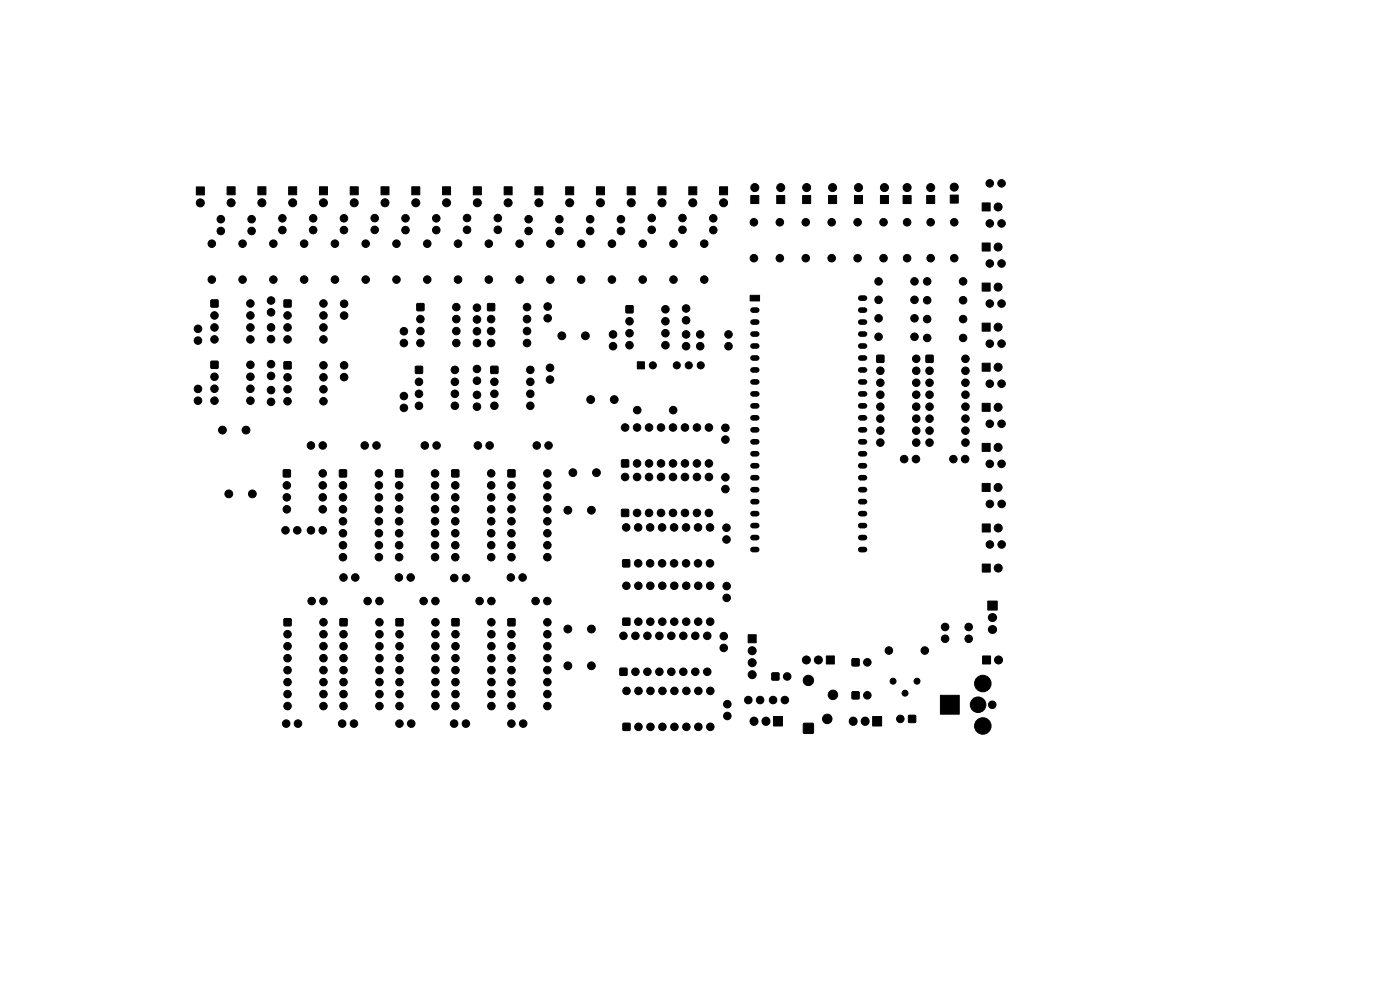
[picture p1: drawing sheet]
<svg xmlns="http://www.w3.org/2000/svg" width="297mm" height="210mm" viewBox="0 0 297 210" stroke-linecap="round" stroke-linejoin="round" font-family="sans-serif">
<g fill="#000" stroke="#000" stroke-width=".21">
<path d="M41.7 39.7h1.7v1.7h-1.7zM48.2 39.6h1.7v1.7h-1.7zM54.7 39.6h1.7v1.7h-1.7zM61.2 39.6h1.7v1.7h-1.7zM67.8 39.6h1.7v1.7h-1.7zM74.3 39.6h1.7v1.7h-1.7zM80.8 39.6h1.7v1.7h-1.7zM87.4 39.6h1.7v1.7h-1.7zM93.9 39.6h1.7v1.7h-1.7zM100.4 39.6h1.7v1.7h-1.7zM106.9 39.6h1.7v1.7h-1.7zM113.5 39.6h1.7v1.7h-1.7z"/>
<path d="M120 39.6h1.7v1.7h-1.7zM126.5 39.6h1.7v1.7h-1.7zM133.1 39.6h1.7v1.7h-1.7zM139.6 39.6h1.7v1.7h-1.7zM146.1 39.6h1.7v1.7h-1.7zM152.6 39.6h1.7v1.7h-1.7zM159.3 41.5h1.7v1.7h-1.7zM164.8 41.5h1.7v1.7h-1.7zM170.3 41.5h1.7v1.7h-1.7zM175.8 41.5h1.7v1.7h-1.7zM181.3 41.5h1.7v1.7h-1.7zM186.8 41.5h1.7v1.7h-1.7z"/>
<path d="M191.6 41.5h1.7v1.7h-1.7zM196.6 41.5h1.7v1.7h-1.7zM201.6 41.4h1.7v1.7h-1.7zM208.4 51.6h1.7v1.7h-1.7zM208.4 43.1h1.7v1.7h-1.7zM44.8 63.7h1.4v1.4h-1.4zM44.8 76.7h1.4v1.4h-1.4zM60.3 63.7h1.4v1.4h-1.4zM60.3 76.8h1.4v1.4h-1.4zM88.2 77.7h1.4v1.5h-1.4zM88.5 64.4h1.4v1.5h-1.4zM103.5 64.4h1.4v1.5h-1.4z"/>
<path d="M104.2 77.7h1.4v1.5h-1.4zM132.8 64.9h1.5v1.4h-1.5zM135.2 76.8h1.5v1.5h-1.5zM159.1 62.6h2v1.2h-2zM186 75.4h1.5v1.4h-1.5zM196.5 75.4h1.4v1.4h-1.4zM208.4 77.1h1.7v1.7h-1.7zM208.4 60.1h1.7v1.7h-1.7zM208.4 68.6h1.7v1.7h-1.7zM60.1 99.7h1.5v1.4h-1.5zM72 99.7h1.5v1.4h-1.5zM83.9 99.7h1.5v1.4h-1.5z"/>
<path d="M95.9 99.7h1.4v1.4h-1.4zM107.8 99.7h1.4v1.4h-1.4zM131.9 97.6h1.4v1.4h-1.4zM208.4 85.6h1.7v1.7h-1.7zM208.4 94.1h1.7v1.7h-1.7zM131.9 108.1h1.4v1.4h-1.4zM208.4 102.6h1.7v1.7h-1.7zM208.4 111.2h1.7v1.7h-1.7zM60.3 131.3h1.4v1.4h-1.4zM72.1 131.3h1.5v1.4h-1.5zM84 131.3h1.5v1.4h-1.5zM95.9 131.3h1.5v1.4h-1.5z"/>
<path d="M107.8 131.3h1.4v1.4h-1.4zM132.1 118.8h1.5v1.4h-1.5zM132.2 131.2h1.4v1.4h-1.4zM158.7 134.7h1.7v1.7h-1.7zM175.3 139.2h1.7v1.7h-1.7zM180.8 139.8h1.4v1.4h-1.4zM209.5 127.5h2v1.9h-2zM208.4 119.7h1.7v1.7h-1.7zM131.5 141.8h1.5v1.4h-1.5zM132.2 153.5h1.4v1.4h-1.4zM163.8 142.8h1.4v1.4h-1.4zM164.1 152h1.9v2h-1.9z"/>
<path d="M170.5 153.5h2v2h-2zM180.8 146.8h1.4v1.4h-1.4zM185.1 152h1.9v2h-1.9zM192.8 151.8h1.4v1.4h-1.4zM199.5 147.5h4v4h-4zM208.4 139.2h1.7v1.7h-1.7z"/>
<circle cx="160.1" cy="39.8" r=".85"/>
<circle cx="165.6" cy="39.8" r=".85"/>
<circle cx="171.1" cy="39.8" r=".85"/>
<circle cx="176.6" cy="39.8" r=".85"/>
<circle cx="182.1" cy="39.8" r=".85"/>
<circle cx="187.6" cy="39.8" r=".85"/>
<circle cx="192.4" cy="39.8" r=".85"/>
<circle cx="197.4" cy="39.8" r=".85"/>
<circle cx="202.4" cy="39.7" r=".85"/>
<circle cx="210" cy="38.9" r=".8"/>
<circle cx="212.5" cy="38.9" r=".8"/>
<circle cx="42.5" cy="43" r=".85"/>
<circle cx="44.9" cy="51.7" r=".8"/>
<circle cx="44.9" cy="59.3" r=".8"/>
<circle cx="46.8" cy="49" r=".8"/>
<circle cx="46.8" cy="46.5" r=".8"/>
<circle cx="49" cy="43" r=".85"/>
<circle cx="51.5" cy="59.3" r=".8"/>
<circle cx="51.5" cy="51.7" r=".8"/>
<circle cx="53.4" cy="49" r=".8"/>
<circle cx="53.4" cy="46.5" r=".8"/>
<circle cx="55.6" cy="43" r=".85"/>
<circle cx="58" cy="51.7" r=".8"/>
<circle cx="58" cy="59.3" r=".8"/>
<circle cx="59.9" cy="48.8" r=".8"/>
<circle cx="59.9" cy="46.3" r=".8"/>
<circle cx="62.1" cy="43" r=".85"/>
<circle cx="64.5" cy="59.3" r=".8"/>
<circle cx="64.5" cy="51.7" r=".8"/>
<circle cx="66.4" cy="48.8" r=".8"/>
<circle cx="66.4" cy="46.3" r=".8"/>
<circle cx="68.6" cy="43" r=".85"/>
<circle cx="71.1" cy="59.3" r=".8"/>
<circle cx="71.1" cy="51.7" r=".8"/>
<circle cx="73" cy="48.8" r=".8"/>
<circle cx="73" cy="46.3" r=".8"/>
<circle cx="75.1" cy="43" r=".85"/>
<circle cx="77.6" cy="59.3" r=".8"/>
<circle cx="77.6" cy="51.7" r=".8"/>
<circle cx="79.5" cy="46.3" r=".8"/>
<circle cx="79.5" cy="48.8" r=".8"/>
<circle cx="81.7" cy="43" r=".85"/>
<circle cx="84.1" cy="59.3" r=".8"/>
<circle cx="84.1" cy="51.7" r=".8"/>
<circle cx="86" cy="48.8" r=".8"/>
<circle cx="86" cy="46.3" r=".8"/>
<circle cx="88.2" cy="43" r=".85"/>
<circle cx="90.6" cy="51.7" r=".8"/>
<circle cx="90.6" cy="59.3" r=".8"/>
<circle cx="92.6" cy="48.8" r=".8"/>
<circle cx="92.6" cy="46.3" r=".8"/>
<circle cx="94.7" cy="43" r=".85"/>
<circle cx="97.2" cy="51.7" r=".8"/>
<circle cx="97.2" cy="59.3" r=".8"/>
<circle cx="99.1" cy="48.7" r=".8"/>
<circle cx="99.1" cy="46.2" r=".8"/>
<circle cx="101.3" cy="43" r=".85"/>
<circle cx="103.7" cy="51.7" r=".8"/>
<circle cx="103.7" cy="59.3" r=".8"/>
<circle cx="105.6" cy="48.7" r=".8"/>
<circle cx="105.6" cy="46.2" r=".8"/>
<circle cx="107.8" cy="43" r=".85"/>
<circle cx="110.2" cy="51.7" r=".8"/>
<circle cx="110.2" cy="59.3" r=".8"/>
<circle cx="112.1" cy="49" r=".8"/>
<circle cx="112.1" cy="46.5" r=".8"/>
<circle cx="114.3" cy="43" r=".85"/>
<circle cx="116.8" cy="51.7" r=".8"/>
<circle cx="116.8" cy="59.3" r=".8"/>
<circle cx="118.7" cy="49" r=".8"/>
<circle cx="118.7" cy="46.5" r=".8"/>
<circle cx="120.9" cy="43" r=".85"/>
<circle cx="123.3" cy="59.3" r=".8"/>
<circle cx="123.3" cy="51.7" r=".8"/>
<circle cx="125.2" cy="49" r=".8"/>
<circle cx="125.2" cy="46.5" r=".8"/>
<circle cx="127.4" cy="43" r=".85"/>
<circle cx="129.8" cy="51.7" r=".8"/>
<circle cx="129.8" cy="59.3" r=".8"/>
<circle cx="131.7" cy="49" r=".8"/>
<circle cx="131.7" cy="46.5" r=".8"/>
<circle cx="133.9" cy="43" r=".85"/>
<circle cx="136.3" cy="59.3" r=".8"/>
<circle cx="136.3" cy="51.7" r=".8"/>
<circle cx="138.3" cy="48.7" r=".8"/>
<circle cx="138.3" cy="46.2" r=".8"/>
<circle cx="140.4" cy="43" r=".85"/>
<circle cx="142.9" cy="59.3" r=".8"/>
<circle cx="142.9" cy="51.7" r=".8"/>
<circle cx="144.8" cy="48.7" r=".8"/>
<circle cx="144.8" cy="46.2" r=".8"/>
<circle cx="147" cy="43" r=".85"/>
<circle cx="149.4" cy="59.3" r=".8"/>
<circle cx="149.4" cy="51.7" r=".8"/>
<circle cx="151.3" cy="48.8" r=".8"/>
<circle cx="151.3" cy="46.3" r=".8"/>
<circle cx="153.5" cy="43" r=".85"/>
<circle cx="159.9" cy="47.1" r=".8"/>
<circle cx="159.9" cy="54.8" r=".8"/>
<circle cx="165.4" cy="54.8" r=".8"/>
<circle cx="165.4" cy="47.1" r=".8"/>
<circle cx="170.9" cy="47.1" r=".8"/>
<circle cx="170.9" cy="54.8" r=".8"/>
<circle cx="176.4" cy="54.8" r=".8"/>
<circle cx="176.4" cy="47.1" r=".8"/>
<circle cx="181.9" cy="54.8" r=".8"/>
<circle cx="181.9" cy="47.1" r=".8"/>
<circle cx="186.4" cy="59.7" r=".8"/>
<circle cx="187.4" cy="54.8" r=".8"/>
<circle cx="187.4" cy="47.1" r=".8"/>
<circle cx="192.4" cy="54.8" r=".8"/>
<circle cx="192.4" cy="47.1" r=".8"/>
<circle cx="194" cy="59.7" r=".8"/>
<circle cx="196.7" cy="59.7" r=".8"/>
<circle cx="197.4" cy="47.1" r=".8"/>
<circle cx="197.4" cy="54.8" r=".8"/>
<circle cx="202.4" cy="54.8" r=".8"/>
<circle cx="202.4" cy="47.1" r=".8"/>
<circle cx="204.3" cy="59.7" r=".8"/>
<circle cx="210" cy="47.4" r=".8"/>
<circle cx="210" cy="55.9" r=".8"/>
<circle cx="211.7" cy="52.4" r=".85"/>
<circle cx="211.7" cy="43.9" r=".85"/>
<circle cx="212.5" cy="47.4" r=".8"/>
<circle cx="212.5" cy="55.9" r=".8"/>
<circle cx="42" cy="69.7" r=".8"/>
<circle cx="42" cy="72.2" r=".8"/>
<circle cx="45.5" cy="69.5" r=".8"/>
<circle cx="45.5" cy="72" r=".8"/>
<circle cx="45.5" cy="66.9" r=".8"/>
<circle cx="45.5" cy="79.9" r=".8"/>
<circle cx="53.1" cy="64.4" r=".8"/>
<circle cx="53.1" cy="72" r=".8"/>
<circle cx="53.1" cy="69.5" r=".8"/>
<circle cx="53.1" cy="66.9" r=".8"/>
<circle cx="53.1" cy="77.4" r=".8"/>
<circle cx="53.1" cy="79.9" r=".8"/>
<circle cx="57.5" cy="63.7" r=".8"/>
<circle cx="57.5" cy="79.7" r=".8"/>
<circle cx="57.5" cy="71.9" r=".8"/>
<circle cx="57.5" cy="69.4" r=".8"/>
<circle cx="57.5" cy="77.2" r=".8"/>
<circle cx="57.5" cy="66.2" r=".8"/>
<circle cx="61" cy="69.5" r=".8"/>
<circle cx="61" cy="66.9" r=".8"/>
<circle cx="61" cy="72" r=".8"/>
<circle cx="68.6" cy="72" r=".8"/>
<circle cx="68.6" cy="66.9" r=".8"/>
<circle cx="68.6" cy="64.4" r=".8"/>
<circle cx="68.6" cy="69.5" r=".8"/>
<circle cx="68.6" cy="77.5" r=".8"/>
<circle cx="73" cy="66.9" r=".8"/>
<circle cx="73" cy="77.5" r=".8"/>
<circle cx="73" cy="64.4" r=".8"/>
<circle cx="73" cy="80" r=".8"/>
<circle cx="85.7" cy="70.3" r=".8"/>
<circle cx="85.7" cy="72.8" r=".8"/>
<circle cx="89.2" cy="70.2" r=".8"/>
<circle cx="89.2" cy="67.7" r=".8"/>
<circle cx="89.2" cy="72.8" r=".8"/>
<circle cx="96.5" cy="78.5" r=".8"/>
<circle cx="96.8" cy="65.1" r=".8"/>
<circle cx="96.8" cy="72.8" r=".8"/>
<circle cx="96.8" cy="67.7" r=".8"/>
<circle cx="96.8" cy="70.2" r=".8"/>
<circle cx="101.2" cy="65.3" r=".8"/>
<circle cx="101.2" cy="70.3" r=".8"/>
<circle cx="101.2" cy="78.3" r=".8"/>
<circle cx="101.2" cy="72.8" r=".8"/>
<circle cx="101.2" cy="67.8" r=".8"/>
<circle cx="104.2" cy="70.2" r=".8"/>
<circle cx="104.2" cy="67.7" r=".8"/>
<circle cx="104.2" cy="72.8" r=".8"/>
<circle cx="111.8" cy="72.8" r=".8"/>
<circle cx="111.8" cy="65.1" r=".8"/>
<circle cx="111.8" cy="70.2" r=".8"/>
<circle cx="111.8" cy="67.7" r=".8"/>
<circle cx="112.5" cy="78.5" r=".8"/>
<circle cx="116.2" cy="65" r=".8"/>
<circle cx="116.2" cy="67.5" r=".8"/>
<circle cx="116.7" cy="78" r=".8"/>
<circle cx="119.2" cy="71.2" r=".83"/>
<circle cx="124.2" cy="71.2" r=".83"/>
<circle cx="130" cy="70.9" r=".8"/>
<circle cx="130" cy="73.4" r=".8"/>
<circle cx="133.5" cy="73.2" r=".8"/>
<circle cx="133.5" cy="68.1" r=".8"/>
<circle cx="133.5" cy="70.7" r=".8"/>
<circle cx="138.5" cy="77.5" r=".75"/>
<circle cx="141.2" cy="68.1" r=".8"/>
<circle cx="141.2" cy="65.6" r=".8"/>
<circle cx="141.2" cy="70.7" r=".8"/>
<circle cx="141.2" cy="73.2" r=".8"/>
<circle cx="143.6" cy="77.5" r=".75"/>
<circle cx="145.5" cy="67.9" r=".8"/>
<circle cx="145.5" cy="70.9" r=".8"/>
<circle cx="145.5" cy="65.4" r=".8"/>
<circle cx="145.5" cy="73.4" r=".8"/>
<circle cx="146.1" cy="77.5" r=".75"/>
<circle cx="148.5" cy="70.9" r=".8"/>
<circle cx="148.5" cy="73.4" r=".8"/>
<circle cx="148.7" cy="77.5" r=".75"/>
<circle cx="154.5" cy="70.9" r=".8"/>
<circle cx="154.5" cy="73.4" r=".8"/>
<circle cx="186.4" cy="71.4" r=".8"/>
<circle cx="186.4" cy="67.5" r=".8"/>
<circle cx="186.4" cy="63.6" r=".8"/>
<circle cx="186.8" cy="78.6" r=".8"/>
<circle cx="194" cy="71.4" r=".8"/>
<circle cx="194" cy="67.5" r=".8"/>
<circle cx="194" cy="63.6" r=".8"/>
<circle cx="194.4" cy="78.6" r=".8"/>
<circle cx="194.4" cy="76.1" r=".8"/>
<circle cx="196.7" cy="67.7" r=".8"/>
<circle cx="196.7" cy="71.7" r=".8"/>
<circle cx="196.7" cy="63.7" r=".8"/>
<circle cx="197.2" cy="78.6" r=".8"/>
<circle cx="204.3" cy="67.7" r=".8"/>
<circle cx="204.3" cy="71.7" r=".8"/>
<circle cx="204.3" cy="63.7" r=".8"/>
<circle cx="204.8" cy="78.6" r=".8"/>
<circle cx="204.8" cy="76.1" r=".8"/>
<circle cx="210" cy="64.4" r=".8"/>
<circle cx="210" cy="72.9" r=".8"/>
<circle cx="211.7" cy="69.4" r=".85"/>
<circle cx="211.7" cy="77.9" r=".85"/>
<circle cx="211.7" cy="60.9" r=".85"/>
<circle cx="212.5" cy="64.4" r=".8"/>
<circle cx="212.5" cy="72.9" r=".8"/>
<circle cx="42" cy="82.5" r=".8"/>
<circle cx="42" cy="85" r=".8"/>
<circle cx="45.5" cy="85" r=".8"/>
<circle cx="45.5" cy="82.5" r=".8"/>
<circle cx="47.2" cy="91.2" r=".83"/>
<circle cx="52.2" cy="91.2" r=".83"/>
<circle cx="53.1" cy="82.5" r=".8"/>
<circle cx="53.1" cy="85" r=".8"/>
<circle cx="57.5" cy="82.7" r=".8"/>
<circle cx="57.5" cy="85.2" r=".8"/>
<circle cx="61" cy="85.1" r=".8"/>
<circle cx="61" cy="82.6" r=".8"/>
<circle cx="61" cy="80" r=".8"/>
<circle cx="66" cy="94.5" r=".8"/>
<circle cx="68.5" cy="94.5" r=".8"/>
<circle cx="68.6" cy="85.1" r=".8"/>
<circle cx="68.6" cy="82.6" r=".8"/>
<circle cx="68.6" cy="80" r=".8"/>
<circle cx="77.4" cy="94.5" r=".8"/>
<circle cx="79.9" cy="94.5" r=".8"/>
<circle cx="85.7" cy="84" r=".8"/>
<circle cx="85.7" cy="86.5" r=".8"/>
<circle cx="88.9" cy="81" r=".8"/>
<circle cx="88.9" cy="86.1" r=".8"/>
<circle cx="88.9" cy="83.5" r=".8"/>
<circle cx="90.1" cy="94.5" r=".8"/>
<circle cx="92.6" cy="94.5" r=".8"/>
<circle cx="96.5" cy="83.5" r=".8"/>
<circle cx="96.5" cy="81" r=".8"/>
<circle cx="96.5" cy="86.1" r=".8"/>
<circle cx="101.2" cy="80.8" r=".8"/>
<circle cx="101.2" cy="83.8" r=".8"/>
<circle cx="101.2" cy="86.3" r=".8"/>
<circle cx="101.4" cy="94.5" r=".8"/>
<circle cx="103.9" cy="94.5" r=".8"/>
<circle cx="104.9" cy="83.5" r=".8"/>
<circle cx="104.9" cy="81" r=".8"/>
<circle cx="104.9" cy="86.1" r=".8"/>
<circle cx="112.5" cy="86.1" r=".8"/>
<circle cx="112.5" cy="83.5" r=".8"/>
<circle cx="112.5" cy="81" r=".8"/>
<circle cx="113.9" cy="94.5" r=".8"/>
<circle cx="116.4" cy="94.5" r=".8"/>
<circle cx="116.7" cy="80.5" r=".8"/>
<circle cx="125.3" cy="84.8" r=".83"/>
<circle cx="130.3" cy="84.8" r=".83"/>
<circle cx="132.6" cy="90.7" r=".8"/>
<circle cx="135.1" cy="98.3" r=".8"/>
<circle cx="135.1" cy="90.7" r=".8"/>
<circle cx="135.2" cy="87" r=".8"/>
<circle cx="137.7" cy="98.3" r=".8"/>
<circle cx="137.7" cy="90.7" r=".8"/>
<circle cx="140.2" cy="98.3" r=".8"/>
<circle cx="140.2" cy="90.7" r=".8"/>
<circle cx="142.8" cy="90.7" r=".8"/>
<circle cx="142.8" cy="98.3" r=".8"/>
<circle cx="142.8" cy="87" r=".8"/>
<circle cx="145.3" cy="98.3" r=".8"/>
<circle cx="145.3" cy="90.7" r=".8"/>
<circle cx="147.8" cy="98.3" r=".8"/>
<circle cx="147.8" cy="90.7" r=".8"/>
<circle cx="150.4" cy="98.3" r=".8"/>
<circle cx="150.4" cy="90.7" r=".8"/>
<circle cx="153.9" cy="90.7" r=".8"/>
<circle cx="153.9" cy="93.2" r=".8"/>
<circle cx="186.8" cy="86.3" r=".8"/>
<circle cx="186.8" cy="83.7" r=".8"/>
<circle cx="186.8" cy="93.9" r=".8"/>
<circle cx="186.8" cy="81.2" r=".8"/>
<circle cx="186.8" cy="88.8" r=".8"/>
<circle cx="186.8" cy="91.3" r=".8"/>
<circle cx="191.8" cy="97.4" r=".8"/>
<circle cx="194.3" cy="97.4" r=".8"/>
<circle cx="194.4" cy="81.2" r=".8"/>
<circle cx="194.4" cy="93.9" r=".8"/>
<circle cx="194.4" cy="83.7" r=".8"/>
<circle cx="194.4" cy="91.3" r=".8"/>
<circle cx="194.4" cy="88.8" r=".8"/>
<circle cx="194.4" cy="86.3" r=".8"/>
<circle cx="197.2" cy="88.8" r=".8"/>
<circle cx="197.2" cy="91.3" r=".8"/>
<circle cx="197.2" cy="93.9" r=".8"/>
<circle cx="197.2" cy="81.2" r=".8"/>
<circle cx="197.2" cy="86.3" r=".8"/>
<circle cx="197.2" cy="83.7" r=".8"/>
<circle cx="202.2" cy="97.4" r=".8"/>
<circle cx="204.7" cy="97.4" r=".8"/>
<circle cx="204.8" cy="91.3" r=".8"/>
<circle cx="204.8" cy="88.8" r=".8"/>
<circle cx="204.8" cy="81.2" r=".8"/>
<circle cx="204.8" cy="93.9" r=".8"/>
<circle cx="204.8" cy="83.7" r=".8"/>
<circle cx="204.8" cy="86.3" r=".8"/>
<circle cx="210" cy="81.4" r=".8"/>
<circle cx="210" cy="98.4" r=".8"/>
<circle cx="210" cy="89.9" r=".8"/>
<circle cx="211.7" cy="86.4" r=".85"/>
<circle cx="211.7" cy="94.9" r=".85"/>
<circle cx="212.5" cy="81.4" r=".8"/>
<circle cx="212.5" cy="98.4" r=".8"/>
<circle cx="212.5" cy="89.9" r=".8"/>
<circle cx="48.5" cy="104.8" r=".83"/>
<circle cx="53.5" cy="104.8" r=".83"/>
<circle cx="60.6" cy="112.5" r=".8"/>
<circle cx="60.8" cy="108" r=".8"/>
<circle cx="60.8" cy="103" r=".8"/>
<circle cx="60.8" cy="105.5" r=".8"/>
<circle cx="63.1" cy="112.5" r=".8"/>
<circle cx="66" cy="112.5" r=".8"/>
<circle cx="68.5" cy="105.5" r=".8"/>
<circle cx="68.5" cy="100.4" r=".8"/>
<circle cx="68.5" cy="103" r=".8"/>
<circle cx="68.5" cy="108" r=".8"/>
<circle cx="68.5" cy="112.5" r=".8"/>
<circle cx="72.8" cy="103" r=".8"/>
<circle cx="72.8" cy="105.5" r=".8"/>
<circle cx="72.8" cy="110.6" r=".8"/>
<circle cx="72.8" cy="115.7" r=".8"/>
<circle cx="72.8" cy="113.1" r=".8"/>
<circle cx="72.8" cy="108" r=".8"/>
<circle cx="72.8" cy="118.2" r=".8"/>
<circle cx="80.4" cy="118.2" r=".8"/>
<circle cx="80.4" cy="115.7" r=".8"/>
<circle cx="80.4" cy="113.1" r=".8"/>
<circle cx="80.4" cy="103" r=".8"/>
<circle cx="80.4" cy="100.4" r=".8"/>
<circle cx="80.4" cy="110.6" r=".8"/>
<circle cx="80.4" cy="108" r=".8"/>
<circle cx="80.4" cy="105.5" r=".8"/>
<circle cx="84.7" cy="108" r=".8"/>
<circle cx="84.7" cy="115.7" r=".8"/>
<circle cx="84.7" cy="110.6" r=".8"/>
<circle cx="84.7" cy="105.5" r=".8"/>
<circle cx="84.7" cy="113.1" r=".8"/>
<circle cx="84.7" cy="118.2" r=".8"/>
<circle cx="84.7" cy="103" r=".8"/>
<circle cx="92.3" cy="118.2" r=".8"/>
<circle cx="92.3" cy="108" r=".8"/>
<circle cx="92.3" cy="110.6" r=".8"/>
<circle cx="92.3" cy="105.5" r=".8"/>
<circle cx="92.3" cy="100.4" r=".8"/>
<circle cx="92.3" cy="113.1" r=".8"/>
<circle cx="92.3" cy="103" r=".8"/>
<circle cx="92.3" cy="115.7" r=".8"/>
<circle cx="96.6" cy="115.7" r=".8"/>
<circle cx="96.6" cy="110.6" r=".8"/>
<circle cx="96.6" cy="108" r=".8"/>
<circle cx="96.6" cy="113.1" r=".8"/>
<circle cx="96.6" cy="103" r=".8"/>
<circle cx="96.6" cy="118.2" r=".8"/>
<circle cx="96.6" cy="105.5" r=".8"/>
<circle cx="104.2" cy="115.7" r=".8"/>
<circle cx="104.2" cy="108" r=".8"/>
<circle cx="104.2" cy="113.1" r=".8"/>
<circle cx="104.2" cy="118.2" r=".8"/>
<circle cx="104.2" cy="110.6" r=".8"/>
<circle cx="104.2" cy="100.4" r=".8"/>
<circle cx="104.2" cy="103" r=".8"/>
<circle cx="104.2" cy="105.5" r=".8"/>
<circle cx="108.5" cy="108" r=".8"/>
<circle cx="108.5" cy="110.6" r=".8"/>
<circle cx="108.5" cy="113.1" r=".8"/>
<circle cx="108.5" cy="118.2" r=".8"/>
<circle cx="108.5" cy="105.5" r=".8"/>
<circle cx="108.5" cy="115.7" r=".8"/>
<circle cx="108.5" cy="103" r=".8"/>
<circle cx="116.1" cy="118.2" r=".8"/>
<circle cx="116.1" cy="110.6" r=".8"/>
<circle cx="116.1" cy="115.7" r=".8"/>
<circle cx="116.1" cy="108" r=".8"/>
<circle cx="116.1" cy="105.5" r=".8"/>
<circle cx="116.1" cy="113.1" r=".8"/>
<circle cx="116.1" cy="103" r=".8"/>
<circle cx="116.1" cy="100.4" r=".8"/>
<circle cx="120.5" cy="108.2" r=".83"/>
<circle cx="121.5" cy="100.3" r=".83"/>
<circle cx="125.5" cy="108.2" r=".83"/>
<circle cx="126.5" cy="100.3" r=".83"/>
<circle cx="132.6" cy="101.2" r=".8"/>
<circle cx="132.8" cy="111.9" r=".8"/>
<circle cx="135.1" cy="101.2" r=".8"/>
<circle cx="135.1" cy="108.8" r=".8"/>
<circle cx="135.4" cy="111.9" r=".8"/>
<circle cx="135.4" cy="119.5" r=".8"/>
<circle cx="137.7" cy="101.2" r=".8"/>
<circle cx="137.7" cy="108.8" r=".8"/>
<circle cx="137.9" cy="119.5" r=".8"/>
<circle cx="137.9" cy="111.9" r=".8"/>
<circle cx="140.2" cy="101.2" r=".8"/>
<circle cx="140.2" cy="108.8" r=".8"/>
<circle cx="140.5" cy="119.5" r=".8"/>
<circle cx="140.5" cy="111.9" r=".8"/>
<circle cx="142.8" cy="101.2" r=".8"/>
<circle cx="142.8" cy="108.8" r=".8"/>
<circle cx="143" cy="119.5" r=".8"/>
<circle cx="143" cy="111.9" r=".8"/>
<circle cx="145.3" cy="101.2" r=".8"/>
<circle cx="145.3" cy="108.8" r=".8"/>
<circle cx="145.5" cy="111.9" r=".8"/>
<circle cx="145.5" cy="119.5" r=".8"/>
<circle cx="147.8" cy="108.8" r=".8"/>
<circle cx="147.8" cy="101.2" r=".8"/>
<circle cx="148.1" cy="119.5" r=".8"/>
<circle cx="148.1" cy="111.9" r=".8"/>
<circle cx="150.4" cy="108.8" r=".8"/>
<circle cx="150.4" cy="101.2" r=".8"/>
<circle cx="150.6" cy="119.5" r=".8"/>
<circle cx="150.6" cy="111.9" r=".8"/>
<circle cx="153.9" cy="103.7" r=".8"/>
<circle cx="153.9" cy="101.2" r=".8"/>
<circle cx="154.1" cy="111.9" r=".8"/>
<circle cx="154.1" cy="114.4" r=".8"/>
<circle cx="210" cy="115.5" r=".8"/>
<circle cx="210" cy="106.9" r=".8"/>
<circle cx="211.7" cy="103.4" r=".85"/>
<circle cx="211.8" cy="112" r=".85"/>
<circle cx="212.5" cy="115.5" r=".8"/>
<circle cx="212.5" cy="106.9" r=".8"/>
<circle cx="61" cy="134.5" r=".8"/>
<circle cx="61" cy="137.1" r=".8"/>
<circle cx="61" cy="139.6" r=".8"/>
<circle cx="66.1" cy="127.5" r=".8"/>
<circle cx="68.6" cy="127.5" r=".8"/>
<circle cx="68.6" cy="134.5" r=".8"/>
<circle cx="68.6" cy="132" r=".8"/>
<circle cx="68.6" cy="137.1" r=".8"/>
<circle cx="68.6" cy="139.6" r=".8"/>
<circle cx="72.9" cy="122.5" r=".8"/>
<circle cx="72.9" cy="134.5" r=".8"/>
<circle cx="72.9" cy="137.1" r=".8"/>
<circle cx="72.9" cy="139.6" r=".8"/>
<circle cx="75.4" cy="122.5" r=".8"/>
<circle cx="78" cy="127.5" r=".8"/>
<circle cx="80.5" cy="127.5" r=".8"/>
<circle cx="80.5" cy="139.6" r=".8"/>
<circle cx="80.5" cy="137.1" r=".8"/>
<circle cx="80.5" cy="134.5" r=".8"/>
<circle cx="80.5" cy="132" r=".8"/>
<circle cx="84.6" cy="122.5" r=".8"/>
<circle cx="84.7" cy="134.5" r=".8"/>
<circle cx="84.7" cy="137.1" r=".8"/>
<circle cx="84.7" cy="139.6" r=".8"/>
<circle cx="87.1" cy="122.5" r=".8"/>
<circle cx="89.9" cy="127.5" r=".8"/>
<circle cx="92.4" cy="127.5" r=".8"/>
<circle cx="92.4" cy="139.6" r=".8"/>
<circle cx="92.4" cy="134.5" r=".8"/>
<circle cx="92.4" cy="132" r=".8"/>
<circle cx="92.4" cy="137.1" r=".8"/>
<circle cx="96.4" cy="122.6" r=".8"/>
<circle cx="96.6" cy="139.6" r=".8"/>
<circle cx="96.6" cy="134.5" r=".8"/>
<circle cx="96.6" cy="137.1" r=".8"/>
<circle cx="98.9" cy="122.6" r=".8"/>
<circle cx="101.7" cy="127.5" r=".8"/>
<circle cx="104.2" cy="127.5" r=".8"/>
<circle cx="104.2" cy="137.1" r=".8"/>
<circle cx="104.2" cy="134.5" r=".8"/>
<circle cx="104.2" cy="139.6" r=".8"/>
<circle cx="104.2" cy="132" r=".8"/>
<circle cx="108.4" cy="122.5" r=".8"/>
<circle cx="108.5" cy="137.1" r=".8"/>
<circle cx="108.5" cy="139.6" r=".8"/>
<circle cx="108.5" cy="134.5" r=".8"/>
<circle cx="110.9" cy="122.5" r=".8"/>
<circle cx="113.6" cy="127.5" r=".8"/>
<circle cx="116.1" cy="127.5" r=".8"/>
<circle cx="116.1" cy="134.5" r=".8"/>
<circle cx="116.1" cy="139.6" r=".8"/>
<circle cx="116.1" cy="132" r=".8"/>
<circle cx="116.1" cy="137.1" r=".8"/>
<circle cx="120.5" cy="133.4" r=".83"/>
<circle cx="125.5" cy="133.4" r=".83"/>
<circle cx="132.3" cy="134.9" r=".8"/>
<circle cx="132.9" cy="124.3" r=".8"/>
<circle cx="134.8" cy="134.9" r=".8"/>
<circle cx="135.4" cy="131.9" r=".8"/>
<circle cx="135.4" cy="124.3" r=".8"/>
<circle cx="137.3" cy="134.9" r=".8"/>
<circle cx="138" cy="131.9" r=".8"/>
<circle cx="138" cy="124.3" r=".8"/>
<circle cx="139.9" cy="134.9" r=".8"/>
<circle cx="140.5" cy="131.9" r=".8"/>
<circle cx="140.5" cy="124.3" r=".8"/>
<circle cx="142.4" cy="134.9" r=".8"/>
<circle cx="143" cy="131.9" r=".8"/>
<circle cx="143" cy="124.3" r=".8"/>
<circle cx="145" cy="134.9" r=".8"/>
<circle cx="145.6" cy="131.9" r=".8"/>
<circle cx="145.6" cy="124.3" r=".8"/>
<circle cx="147.5" cy="134.9" r=".8"/>
<circle cx="148.1" cy="131.9" r=".8"/>
<circle cx="148.1" cy="124.3" r=".8"/>
<circle cx="150" cy="134.9" r=".8"/>
<circle cx="150.7" cy="131.9" r=".8"/>
<circle cx="150.7" cy="124.3" r=".8"/>
<circle cx="153.5" cy="134.9" r=".8"/>
<circle cx="153.5" cy="137.4" r=".8"/>
<circle cx="154.2" cy="124.3" r=".8"/>
<circle cx="154.2" cy="126.8" r=".8"/>
<circle cx="159.6" cy="138" r=".85"/>
<circle cx="171.1" cy="140" r=".85"/>
<circle cx="173.6" cy="140" r=".85"/>
<circle cx="188.6" cy="138" r=".8"/>
<circle cx="196.2" cy="138" r=".8"/>
<circle cx="200.5" cy="135.5" r=".8"/>
<circle cx="200.5" cy="133" r=".8"/>
<circle cx="205.5" cy="135.5" r=".8"/>
<circle cx="205.5" cy="133" r=".8"/>
<circle cx="211.8" cy="120.5" r=".85"/>
<circle cx="211.8" cy="140" r=".85"/>
<circle cx="60.7" cy="153.5" r=".8"/>
<circle cx="61" cy="144.7" r=".8"/>
<circle cx="61" cy="147.2" r=".8"/>
<circle cx="61" cy="149.8" r=".8"/>
<circle cx="61" cy="142.2" r=".8"/>
<circle cx="63.2" cy="153.5" r=".8"/>
<circle cx="68.6" cy="149.8" r=".8"/>
<circle cx="68.6" cy="147.2" r=".8"/>
<circle cx="68.6" cy="144.7" r=".8"/>
<circle cx="68.6" cy="142.2" r=".8"/>
<circle cx="72.6" cy="153.5" r=".8"/>
<circle cx="72.9" cy="149.8" r=".8"/>
<circle cx="72.9" cy="144.7" r=".8"/>
<circle cx="72.9" cy="147.2" r=".8"/>
<circle cx="72.9" cy="142.2" r=".8"/>
<circle cx="75.1" cy="153.5" r=".8"/>
<circle cx="80.5" cy="144.7" r=".8"/>
<circle cx="80.5" cy="149.8" r=".8"/>
<circle cx="80.5" cy="147.2" r=".8"/>
<circle cx="80.5" cy="142.2" r=".8"/>
<circle cx="84.7" cy="153.5" r=".8"/>
<circle cx="84.7" cy="147.2" r=".8"/>
<circle cx="84.7" cy="149.8" r=".8"/>
<circle cx="84.7" cy="142.2" r=".8"/>
<circle cx="84.7" cy="144.7" r=".8"/>
<circle cx="87.2" cy="153.5" r=".8"/>
<circle cx="92.4" cy="147.2" r=".8"/>
<circle cx="92.4" cy="144.7" r=".8"/>
<circle cx="92.4" cy="142.2" r=".8"/>
<circle cx="92.4" cy="149.8" r=".8"/>
<circle cx="96.3" cy="153.5" r=".8"/>
<circle cx="96.6" cy="149.8" r=".8"/>
<circle cx="96.6" cy="147.2" r=".8"/>
<circle cx="96.6" cy="142.2" r=".8"/>
<circle cx="96.6" cy="144.7" r=".8"/>
<circle cx="98.8" cy="153.5" r=".8"/>
<circle cx="104.2" cy="147.2" r=".8"/>
<circle cx="104.2" cy="144.7" r=".8"/>
<circle cx="104.2" cy="142.2" r=".8"/>
<circle cx="104.2" cy="149.8" r=".8"/>
<circle cx="108.5" cy="153.5" r=".8"/>
<circle cx="108.5" cy="147.2" r=".8"/>
<circle cx="108.5" cy="144.7" r=".8"/>
<circle cx="108.5" cy="142.2" r=".8"/>
<circle cx="108.5" cy="149.8" r=".8"/>
<circle cx="111" cy="153.5" r=".8"/>
<circle cx="116.1" cy="144.7" r=".8"/>
<circle cx="116.1" cy="147.2" r=".8"/>
<circle cx="116.1" cy="142.2" r=".8"/>
<circle cx="116.1" cy="149.8" r=".8"/>
<circle cx="120.5" cy="141.2" r=".83"/>
<circle cx="125.5" cy="141.2" r=".83"/>
<circle cx="132.9" cy="146.6" r=".8"/>
<circle cx="134.8" cy="142.5" r=".8"/>
<circle cx="135.4" cy="154.2" r=".8"/>
<circle cx="135.4" cy="146.6" r=".8"/>
<circle cx="137.3" cy="142.5" r=".8"/>
<circle cx="138" cy="154.2" r=".8"/>
<circle cx="138" cy="146.6" r=".8"/>
<circle cx="139.9" cy="142.5" r=".8"/>
<circle cx="140.5" cy="146.6" r=".8"/>
<circle cx="140.5" cy="154.2" r=".8"/>
<circle cx="142.4" cy="142.5" r=".8"/>
<circle cx="143.1" cy="154.2" r=".8"/>
<circle cx="143.1" cy="146.6" r=".8"/>
<circle cx="145" cy="142.5" r=".8"/>
<circle cx="145.6" cy="146.6" r=".8"/>
<circle cx="145.6" cy="154.2" r=".8"/>
<circle cx="147.5" cy="142.5" r=".8"/>
<circle cx="148.1" cy="154.2" r=".8"/>
<circle cx="148.1" cy="146.6" r=".8"/>
<circle cx="150" cy="142.5" r=".8"/>
<circle cx="150.7" cy="154.2" r=".8"/>
<circle cx="150.7" cy="146.6" r=".8"/>
<circle cx="154.3" cy="149.4" r=".8"/>
<circle cx="154.3" cy="151.9" r=".8"/>
<circle cx="158.7" cy="148.5" r=".8"/>
<circle cx="159.6" cy="140.6" r=".85"/>
<circle cx="159.6" cy="143.1" r=".85"/>
<circle cx="161.2" cy="148.5" r=".8"/>
<circle cx="164" cy="148.5" r=".8"/>
<circle cx="166.5" cy="148.5" r=".8"/>
<circle cx="167" cy="143.5" r=".8"/>
<circle cx="171.5" cy="144.3" r="1.1"/>
<circle cx="175.5" cy="152.5" r="1"/>
<circle cx="176.7" cy="147.4" r="1"/>
<circle cx="184" cy="147.5" r=".8"/>
<circle cx="184" cy="140.5" r=".8"/>
<circle cx="189.5" cy="144.5" r=".63"/>
<circle cx="191" cy="152.5" r=".8"/>
<circle cx="192" cy="147" r=".63"/>
<circle cx="194.5" cy="144.5" r=".63"/>
<circle cx="207.5" cy="149.5" r="1.65"/>
<circle cx="208.5" cy="154" r="1.75"/>
<circle cx="208.5" cy="145" r="1.75"/>
<circle cx="210.5" cy="149.5" r=".8"/>
</g>
<g fill="none" stroke="#000" stroke-width="1.2">
<path d="M159.7 65.8h.8M159.7 68.3h.8M159.7 70.9h.8M159.7 73.4h.8M159.7 75.9h.8M159.7 78.5h.8M182.6 65.8h.8M182.6 68.3h.8M182.6 70.9h.8M182.6 73.4h.8M182.6 75.9h.8M182.6 78.5h.8"/>
<path d="M182.6 63.2h.8M159.7 81h.8M159.7 83.6h.8M159.7 86.1h.8M159.7 88.6h.8M159.7 91.2h.8M159.7 93.7h.8M159.7 96.3h.8M159.7 98.8h.8M182.6 81h.8M182.6 83.6h.8M182.6 86.1h.8"/>
<path d="M182.6 88.6h.8M182.6 91.2h.8M182.6 93.7h.8M182.6 96.3h.8M182.6 98.8h.8M159.7 111.5h.8M159.7 114h.8M159.7 116.6h.8M159.7 101.3h.8M159.7 103.9h.8M159.7 106.4h.8M159.7 109h.8"/>
<path d="M182.6 101.3h.8M182.6 103.9h.8M182.6 106.4h.8M182.6 109h.8M182.6 111.5h.8M182.6 114h.8M182.6 116.6h.8"/>
</g>
<path d="M210.5 131h.1M210.5 133.5h.1M160 153h.1M162.5 153h.1M181 153h.1M183.5 153h.1" fill="none" stroke="#000" stroke-width="1.9"/>
</svg>
